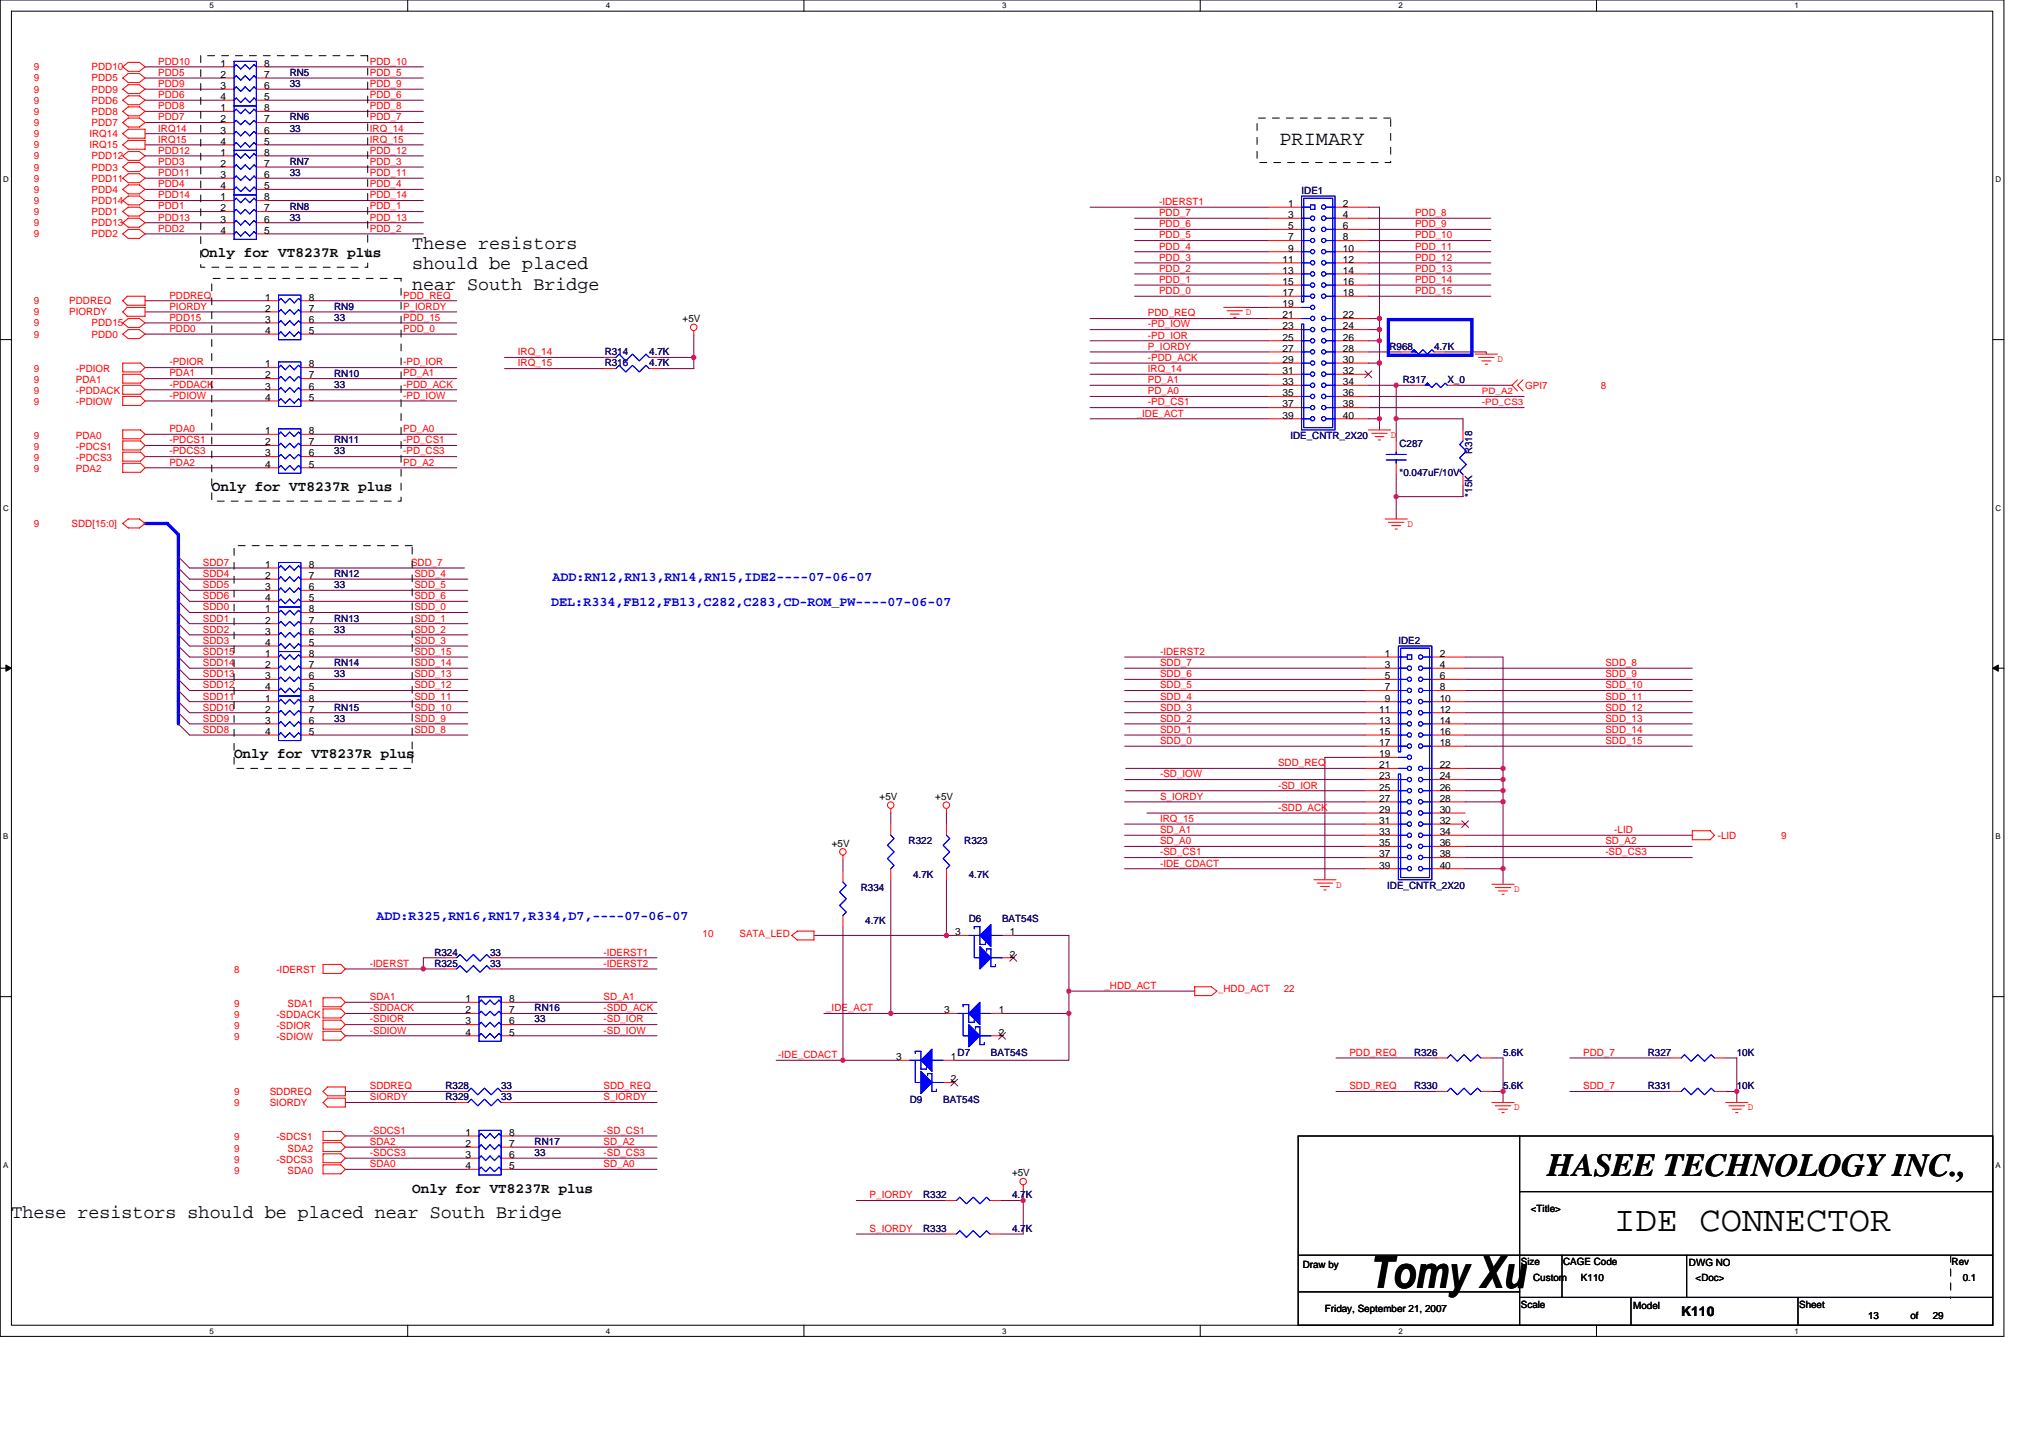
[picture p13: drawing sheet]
<svg xmlns="http://www.w3.org/2000/svg" width="297mm" height="210mm" viewBox="0 0 297 210" stroke-linecap="round" stroke-linejoin="round" font-family="sans-serif">
<defs><g id="words">
<text font-size="6.5" x="200" y="188">Tomy Xu</text>
<text font-size="5.2" x="235.8" y="179.7">IDE CONNECTOR</text>
<text font-size="4.7" x="226" y="171.7">HASEE TECHNOLOGY INC.,</text>
<text font-size="2.9" x="186.8" y="21.2">PRIMARY</text>
<g font-size="2.8">
<text x="60.2" y="36.3">These resistors</text>
<text x="60.2" y="39.3">should be placed</text>
<text x="60.2" y="42.3">near South Bridge</text>
<text x="1.7" y="177.8">These resistors should be placed near South Bridge</text>
</g>
<g font-size="2.1">
<text x="29.3" y="37.5">Only for VT8237R plus</text>
<text x="30.9" y="71.7">Only for VT8237R plus</text>
<text x="34.2" y="110.7">Only for VT8237R plus</text>
<text x="60.2" y="174.1">Only for VT8237R plus</text>
</g>
<g font-size="1.9" fill="#00f">
<text x="80.5" y="88.4">DEL:R334,FB12,FB13,C282,C283,CD-ROM_PW----07-06-07</text>
<text x="80.7" y="84.9">ADD:RN12,RN13,RN14,RN15,IDE2----07-06-07</text>
<text x="55" y="134.3">ADD:R325,RN16,RN17,R334,D7,----07-06-07</text>
</g>
<text font-size="1.9" x="245.5" y="192">K110</text>
<g font-size="1.5" fill="#f00">
<text x="4.9" y="11.9">9</text>
<text x="4.9" y="10.3">9</text>
<text x="13.4" y="11.9">PDD5</text>
<text x="13.4" y="10.3">PDD10</text>
<text x="23.1" y="11.1">PDD5</text>
<text x="23.1" y="9.4">PDD10</text>
<text x="54" y="11.1">PDD_5</text>
<text x="54" y="9.4">PDD_10</text>
<text x="4.9" y="15.1">9</text>
<text x="4.9" y="13.5">9</text>
<text x="4.9" y="16.8">9</text>
<text x="13.4" y="15.1">PDD6</text>
<text x="13.4" y="13.5">PDD9</text>
<text x="13.4" y="16.8">PDD8</text>
<text x="23.1" y="15.9">PDD8</text>
<text x="23.1" y="17.6">PDD7</text>
<text x="23.1" y="14.3">PDD6</text>
<text x="23.1" y="12.7">PDD9</text>
<text x="54" y="14.3">PDD_6</text>
<text x="54" y="17.6">PDD_7</text>
<text x="54" y="12.7">PDD_9</text>
<text x="54" y="15.9">PDD_8</text>
<text x="4.9" y="20">9</text>
<text x="4.9" y="21.6">9</text>
<text x="4.9" y="18.4">9</text>
<text x="4.9" y="23.3">9</text>
<text x="13.1" y="20">IRQ14</text>
<text x="13.1" y="21.6">IRQ15</text>
<text x="13.4" y="18.4">PDD7</text>
<text x="13.4" y="23.3">PDD12</text>
<text x="23.1" y="22.4">PDD12</text>
<text x="23.1" y="19.2">IRQ14</text>
<text x="23.1" y="20.8">IRQ15</text>
<text x="54" y="19.2">IRQ_14</text>
<text x="54" y="22.4">PDD_12</text>
<text x="54" y="20.8">IRQ_15</text>
<text x="4.9" y="28.1">9</text>
<text x="4.9" y="26.5">9</text>
<text x="4.9" y="24.9">9</text>
<text x="4.9" y="29.8">9</text>
<text x="13.4" y="28.1">PDD4</text>
<text x="13.4" y="26.5">PDD11</text>
<text x="13.4" y="24.9">PDD3</text>
<text x="13.4" y="29.8">PDD14</text>
<text x="23.1" y="27.3">PDD4</text>
<text x="23.1" y="24.1">PDD3</text>
<text x="23.1" y="25.7">PDD11</text>
<text x="23.1" y="29">PDD14</text>
<text x="54" y="27.3">PDD_4</text>
<text x="54" y="24.1">PDD_3</text>
<text x="54" y="29">PDD_14</text>
<text x="54" y="25.7">PDD_11</text>
<text x="169.3" y="29.9">-IDERST1</text>
<text x="4.9" y="34.6">9</text>
<text x="4.9" y="33">9</text>
<text x="4.9" y="31.4">9</text>
<text x="13.4" y="34.6">PDD2</text>
<text x="13.4" y="33">PDD13</text>
<text x="13.4" y="31.4">PDD1</text>
<text x="23.1" y="33.8">PDD2</text>
<text x="23.1" y="30.6">PDD1</text>
<text x="23.1" y="32.2">PDD13</text>
<text x="54" y="32.2">PDD_13</text>
<text x="54" y="33.8">PDD_2</text>
<text x="54" y="30.6">PDD_1</text>
<text x="169.3" y="34.8">PDD_5</text>
<text x="169.3" y="31.5">PDD_7</text>
<text x="169.3" y="33.2">PDD_6</text>
<text x="206.6" y="31.5">PDD_8</text>
<text x="206.6" y="34.8">PDD_10</text>
<text x="206.6" y="33.2">PDD_9</text>
<text x="169.3" y="38.1">PDD_3</text>
<text x="169.3" y="36.4">PDD_4</text>
<text x="169.3" y="41.3">PDD_1</text>
<text x="169.3" y="39.7">PDD_2</text>
<text x="206.6" y="41.3">PDD_14</text>
<text x="206.6" y="39.7">PDD_13</text>
<text x="206.6" y="36.4">PDD_11</text>
<text x="206.6" y="38.1">PDD_12</text>
<text x="4.9" y="46">9</text>
<text x="4.9" y="44.4">9</text>
<text x="4.9" y="47.6">9</text>
<text x="10.1" y="46">PIORDY</text>
<text x="10.1" y="44.4">PDDREQ</text>
<text x="13.4" y="47.6">PDD15</text>
<text x="24.7" y="46.8">PDD15</text>
<text x="24.7" y="45.2">PIORDY</text>
<text x="24.7" y="43.6">PDDREQ</text>
<text x="58.9" y="45.2">P_IORDY</text>
<text x="58.9" y="46.8">PDD_15</text>
<text x="58.9" y="43.6">PDD_REQ</text>
<text x="167.6" y="47.8">-PD_IOW</text>
<text x="167.6" y="46.2">PDD_REQ</text>
<text x="169.3" y="42.9">PDD_0</text>
<text x="181.9" y="46">D</text>
<text x="206.6" y="42.9">PDD_15</text>
<text x="4.9" y="49.3">9</text>
<text x="13.4" y="49.3">PDD0</text>
<text x="24.7" y="53.3">-PDIOR</text>
<text x="24.7" y="48.5">PDD0</text>
<text x="58.9" y="53.3">-PD_IOR</text>
<text x="58.9" y="48.5">PDD_0</text>
<text x="75.6" y="53.5">IRQ_15</text>
<text x="75.6" y="51.9">IRQ_14</text>
<text x="167.6" y="52.7">-PDD_ACK</text>
<text x="167.6" y="51.1">P_IORDY</text>
<text x="167.6" y="49.4">-PD_IOR</text>
<text x="218.7" y="52.9">D</text>
<text x="4.9" y="55.9">9</text>
<text x="4.9" y="59.2">9</text>
<text x="4.9" y="54.3">9</text>
<text x="4.9" y="57.6">9</text>
<text x="11.1" y="55.9">PDA1</text>
<text x="11.1" y="59.2">-PDIOW</text>
<text x="11.1" y="54.3">-PDIOR</text>
<text x="11.1" y="57.6">-PDDACK</text>
<text x="24.7" y="54.9">PDA1</text>
<text x="24.7" y="58.2">-PDIOW</text>
<text x="24.7" y="56.6">-PDDACK</text>
<text x="58.9" y="54.9">PD_A1</text>
<text x="58.9" y="58.2">-PD_IOW</text>
<text x="58.9" y="56.6">-PDD_ACK</text>
<text x="167.6" y="55.9">PD_A1</text>
<text x="167.6" y="59.2">-PD_CS1</text>
<text x="167.6" y="54.3">IRQ_14</text>
<text x="167.6" y="57.6">PD_A0</text>
<text x="222.8" y="56.7">GPI7</text>
<text x="233.8" y="56.7">8</text>
<text x="4.9" y="65.7">9</text>
<text x="4.9" y="64.1">9</text>
<text x="11.1" y="65.7">-PDCS1</text>
<text x="11.1" y="64.1">PDA0</text>
<text x="24.7" y="64.7">-PDCS1</text>
<text x="24.7" y="63.1">PDA0</text>
<text x="58.9" y="64.7">-PD_CS1</text>
<text x="58.9" y="63.1">PD_A0</text>
<text x="166" y="60.8">_IDE_ACT</text>
<text x="203.1" y="63.9">D</text>
<text x="4.9" y="68.9">9</text>
<text x="4.9" y="67.3">9</text>
<text x="11.1" y="68.9">PDA2</text>
<text x="11.1" y="67.3">-PDCS3</text>
<text x="24.7" y="68">PDA2</text>
<text x="24.7" y="66.3">-PDCS3</text>
<text x="58.9" y="68">PD_A2</text>
<text x="58.9" y="66.3">-PD_CS3</text>
<text x="4.9" y="76.9">9</text>
<text x="10.5" y="76.9">SDD[15:0]</text>
<text x="205.5" y="76.9">D</text>
<text x="29.6" y="82.6">SDD7</text>
<text x="60" y="82.6">SDD_7</text>
<text x="29.6" y="84.2">SDD4</text>
<text x="29.6" y="87.5">SDD6</text>
<text x="29.6" y="85.9">SDD5</text>
<text x="29.6" y="89.1">SDD0</text>
<text x="60.5" y="84.2">SDD_4</text>
<text x="60.5" y="87.5">SDD_6</text>
<text x="60.5" y="85.9">SDD_5</text>
<text x="60.5" y="89.1">SDD_0</text>
<text x="29.6" y="92.4">SDD2</text>
<text x="29.6" y="90.7">SDD1</text>
<text x="29.6" y="94">SDD3</text>
<text x="29.6" y="95.6">SDD15</text>
<text x="60.5" y="92.4">SDD_2</text>
<text x="60.5" y="90.7">SDD_1</text>
<text x="60.5" y="94">SDD_3</text>
<text x="60.5" y="95.6">SDD_15</text>
<text x="169.4" y="95.6">-IDERST2</text>
<text x="29.6" y="100.5">SDD12</text>
<text x="29.6" y="98.8">SDD13</text>
<text x="29.6" y="97.2">SDD14</text>
<text x="60.5" y="100.5">SDD_12</text>
<text x="60.5" y="97.2">SDD_14</text>
<text x="60.5" y="98.8">SDD_13</text>
<text x="169.4" y="100.5">SDD_5</text>
<text x="169.4" y="98.8">SDD_6</text>
<text x="169.4" y="97.2">SDD_7</text>
<text x="234.4" y="97.2">SDD_8</text>
<text x="234.4" y="100.5">SDD_10</text>
<text x="234.4" y="98.8">SDD_9</text>
<text x="29.6" y="107">SDD8</text>
<text x="29.6" y="105.3">SDD9</text>
<text x="29.6" y="102.1">SDD11</text>
<text x="29.6" y="103.7">SDD10</text>
<text x="60.5" y="105.3">SDD_9</text>
<text x="60.5" y="107">SDD_8</text>
<text x="60.5" y="103.7">SDD_10</text>
<text x="60.5" y="102.1">SDD_11</text>
<text x="169.4" y="107">SDD_1</text>
<text x="169.4" y="102.1">SDD_4</text>
<text x="169.4" y="103.7">SDD_3</text>
<text x="169.4" y="105.3">SDD_2</text>
<text x="234.4" y="105.3">SDD_13</text>
<text x="234.4" y="103.7">SDD_12</text>
<text x="234.4" y="107">SDD_14</text>
<text x="234.4" y="102.1">SDD_11</text>
<text x="169.4" y="108.6">SDD_0</text>
<text x="169.4" y="113.5">-SD_IOW</text>
<text x="186.6" y="111.8">SDD_REQ</text>
<text x="234.4" y="108.6">SDD_15</text>
<text x="169.4" y="120">IRQ_15</text>
<text x="169.4" y="116.7">S_IORDY</text>
<text x="186.6" y="115.1">-SD_IOR</text>
<text x="186.6" y="118.4">-SDD_ACK</text>
<text x="169.4" y="123.2">SD_A0</text>
<text x="169.4" y="121.6">SD_A1</text>
<text x="169.4" y="124.9">-SD_CS1</text>
<text x="234.4" y="123.2">SD_A2</text>
<text x="234.4" y="124.9">-SD_CS3</text>
<text x="235.8" y="121.6">-LID</text>
<text x="250.9" y="122.4">-LID</text>
<text x="260.1" y="122.4">9</text>
<text x="169.4" y="126.5">-IDE_CDACT</text>
<text x="195.1" y="129.6">D</text>
<text x="221.1" y="130.2">D</text>
<text x="102.6" y="136.7">10</text>
<text x="108" y="136.7">SATA_LED</text>
<text x="34.2" y="142.1">8</text>
<text x="40.4" y="142.1">-IDERST</text>
<text x="54" y="141.1">-IDERST</text>
<text x="88.1" y="141.1">-IDERST2</text>
<text x="88.1" y="139.5">-IDERST1</text>
<text x="34.2" y="147">9</text>
<text x="34.2" y="148.6">9</text>
<text x="40.4" y="148.6">-SDDACK</text>
<text x="42" y="147">SDA1</text>
<text x="54" y="149.2">-SDIOR</text>
<text x="54" y="147.6">-SDDACK</text>
<text x="54" y="146">SDA1</text>
<text x="88.1" y="147.6">-SDD_ACK</text>
<text x="88.1" y="146">SD_A1</text>
<text x="88.1" y="149.2">-SD_IOR</text>
<text x="120.6" y="147.6">_IDE_ACT</text>
<text x="161.3" y="144.4">_HDD_ACT</text>
<text x="177.9" y="144.9">_HDD_ACT</text>
<text x="187.5" y="144.9">22</text>
<text x="34.2" y="151.8">9</text>
<text x="34.2" y="150.2">9</text>
<text x="40.4" y="151.8">-SDIOW</text>
<text x="40.4" y="150.2">-SDIOR</text>
<text x="54" y="150.9">-SDIOW</text>
<text x="88.1" y="150.9">-SD_IOW</text>
<text x="113.7" y="154.5">-IDE_CDACT</text>
<text x="197.1" y="154.1">PDD_REQ</text>
<text x="231.2" y="154.1">PDD_7</text>
<text x="34.2" y="159.8">9</text>
<text x="34.2" y="161.4">9</text>
<text x="39.4" y="159.8">SDDREQ</text>
<text x="39.4" y="161.4">SIORDY</text>
<text x="54" y="159">SDDREQ</text>
<text x="54" y="160.6">SIORDY</text>
<text x="88.1" y="160.6">S_IORDY</text>
<text x="88.1" y="159">SDD_REQ</text>
<text x="197.1" y="159">SDD_REQ</text>
<text x="231.2" y="159">SDD_7</text>
<text x="34.2" y="166.5">9</text>
<text x="40.4" y="166.5">-SDCS1</text>
<text x="54" y="165.5">-SDCS1</text>
<text x="54" y="167.1">SDA2</text>
<text x="88.1" y="165.5">-SD_CS1</text>
<text x="88.1" y="167.1">SD_A2</text>
<text x="221.1" y="162.1">D</text>
<text x="255.3" y="162.1">D</text>
<text x="34.2" y="171.3">9</text>
<text x="34.2" y="168.1">9</text>
<text x="34.2" y="169.7">9</text>
<text x="40.4" y="169.7">-SDCS3</text>
<text x="42" y="171.3">SDA0</text>
<text x="42" y="168.1">SDA2</text>
<text x="54" y="168.7">-SDCS3</text>
<text x="54" y="170.4">SDA0</text>
<text x="88.1" y="168.7">-SD_CS3</text>
<text x="88.1" y="170.4">SD_A0</text>
<text x="127" y="174.9">P_IORDY</text>
<text x="127" y="179.8">S_IORDY</text>
</g>
<g font-size="1.5">
<text x="32.2" y="9.7">1</text>
<text x="32.2" y="11.4">2</text>
<text x="38.6" y="9.7">8</text>
<text x="38.6" y="11.4">7</text>
<text x="32.2" y="13">3</text>
<text x="32.2" y="14.6">4</text>
<text x="32.2" y="16.2">1</text>
<text x="32.2" y="17.9">2</text>
<text x="38.6" y="13">6</text>
<text x="38.6" y="14.6">5</text>
<text x="38.6" y="16.2">8</text>
<text x="38.6" y="17.9">7</text>
<text x="32.2" y="19.5">3</text>
<text x="32.2" y="21.1">4</text>
<text x="32.2" y="22.7">1</text>
<text x="38.6" y="19.5">6</text>
<text x="38.6" y="21.1">5</text>
<text x="38.6" y="22.7">8</text>
<text x="32.2" y="29.3">1</text>
<text x="32.2" y="24.4">2</text>
<text x="32.2" y="26">3</text>
<text x="32.2" y="27.6">4</text>
<text x="38.6" y="29.3">8</text>
<text x="38.6" y="24.4">7</text>
<text x="38.6" y="26">6</text>
<text x="38.6" y="27.6">5</text>
<text x="32.2" y="30.9">2</text>
<text x="32.2" y="32.5">3</text>
<text x="32.2" y="34.1">4</text>
<text x="38.6" y="30.9">7</text>
<text x="38.6" y="32.5">6</text>
<text x="38.6" y="34.1">5</text>
<text x="188.1" y="30.2">1</text>
<text x="188.1" y="31.8">3</text>
<text x="188.1" y="33.5">5</text>
<text x="188.1" y="35.1">7</text>
<text x="196.1" y="31.8">4</text>
<text x="196.1" y="30.2">2</text>
<text x="196.1" y="33.5">6</text>
<text x="196.1" y="35.1">8</text>
<text x="187.3" y="38.4">11</text>
<text x="187.3" y="40">13</text>
<text x="187.3" y="41.6">15</text>
<text x="188.1" y="36.7">9</text>
<text x="196.1" y="36.7">10</text>
<text x="196.1" y="38.4">12</text>
<text x="196.1" y="40">14</text>
<text x="196.1" y="41.6">16</text>
<text x="38.7" y="43.9">1</text>
<text x="38.7" y="45.5">2</text>
<text x="38.7" y="47.1">3</text>
<text x="45.1" y="43.9">8</text>
<text x="45.1" y="45.5">7</text>
<text x="45.1" y="47.1">6</text>
<text x="99.7" y="47">+5V</text>
<text x="187.3" y="43.2">17</text>
<text x="187.3" y="44.9">19</text>
<text x="187.3" y="46.5">21</text>
<text x="196.1" y="43.2">18</text>
<text x="196.1" y="46.5">22</text>
<text x="38.7" y="53.6">1</text>
<text x="38.7" y="48.7">4</text>
<text x="45.1" y="53.6">8</text>
<text x="45.1" y="48.7">5</text>
<text x="187.3" y="48.1">23</text>
<text x="187.3" y="49.7">25</text>
<text x="187.3" y="51.4">27</text>
<text x="187.3" y="53">29</text>
<text x="196.1" y="48.1">24</text>
<text x="196.1" y="49.7">26</text>
<text x="196.1" y="51.4">28</text>
<text x="196.1" y="53">30</text>
<text x="38.7" y="55.2">2</text>
<text x="38.7" y="56.9">3</text>
<text x="38.7" y="58.5">4</text>
<text x="45.1" y="55.2">7</text>
<text x="45.1" y="56.9">6</text>
<text x="45.1" y="58.5">5</text>
<text x="187.3" y="54.6">31</text>
<text x="187.3" y="56.2">33</text>
<text x="187.3" y="59.5">37</text>
<text x="187.3" y="57.8">35</text>
<text x="196.1" y="54.6">32</text>
<text x="196.1" y="56.2">34</text>
<text x="196.1" y="57.8">36</text>
<text x="196.1" y="59.5">38</text>
<text x="38.7" y="63.4">1</text>
<text x="38.7" y="65">2</text>
<text x="45.1" y="63.4">8</text>
<text x="45.1" y="65">7</text>
<text x="187.3" y="61.1">39</text>
<text x="196.1" y="61.1">40</text>
<text x="38.7" y="66.6">3</text>
<text x="38.7" y="68.3">4</text>
<text x="45.1" y="66.6">6</text>
<text x="45.1" y="68.3">5</text>
<text x="38.7" y="82.9">1</text>
<text x="45.1" y="82.9">8</text>
<text x="38.7" y="89.4">1</text>
<text x="38.7" y="84.5">2</text>
<text x="38.7" y="86.1">3</text>
<text x="38.7" y="87.8">4</text>
<text x="45.1" y="89.4">8</text>
<text x="45.1" y="84.5">7</text>
<text x="45.1" y="86.1">6</text>
<text x="45.1" y="87.8">5</text>
<text x="38.7" y="91">2</text>
<text x="38.7" y="92.6">3</text>
<text x="38.7" y="94.3">4</text>
<text x="38.7" y="95.9">1</text>
<text x="45.1" y="91">7</text>
<text x="45.1" y="92.6">6</text>
<text x="45.1" y="94.3">5</text>
<text x="45.1" y="95.9">8</text>
<text x="202.2" y="95.9">1</text>
<text x="210.2" y="95.9">2</text>
<text x="38.7" y="97.5">2</text>
<text x="38.7" y="99.1">3</text>
<text x="38.7" y="100.8">4</text>
<text x="45.1" y="97.5">7</text>
<text x="45.1" y="99.1">6</text>
<text x="45.1" y="100.8">5</text>
<text x="202.2" y="97.5">3</text>
<text x="202.2" y="99.1">5</text>
<text x="202.2" y="100.8">7</text>
<text x="210.2" y="97.5">4</text>
<text x="210.2" y="99.1">6</text>
<text x="210.2" y="100.8">8</text>
<text x="38.7" y="102.4">1</text>
<text x="38.7" y="104">2</text>
<text x="38.7" y="105.6">3</text>
<text x="38.7" y="107.3">4</text>
<text x="45.1" y="102.4">8</text>
<text x="45.1" y="104">7</text>
<text x="45.1" y="105.6">6</text>
<text x="45.1" y="107.3">5</text>
<text x="201.4" y="104">11</text>
<text x="201.4" y="105.6">13</text>
<text x="201.4" y="107.3">15</text>
<text x="202.2" y="102.4">9</text>
<text x="210.2" y="102.4">10</text>
<text x="210.2" y="104">12</text>
<text x="210.2" y="105.6">14</text>
<text x="210.2" y="107.3">16</text>
<text x="201.4" y="108.9">17</text>
<text x="201.4" y="110.5">19</text>
<text x="201.4" y="112.1">21</text>
<text x="201.4" y="113.8">23</text>
<text x="210.2" y="108.9">18</text>
<text x="210.2" y="112.1">22</text>
<text x="210.2" y="113.8">24</text>
<text x="128.5" y="116.7">+5V</text>
<text x="136.6" y="116.7">+5V</text>
<text x="201.4" y="115.4">25</text>
<text x="201.4" y="117">27</text>
<text x="201.4" y="118.7">29</text>
<text x="210.2" y="115.4">26</text>
<text x="210.2" y="117">28</text>
<text x="210.2" y="118.7">30</text>
<text x="121.5" y="123.6">+5V</text>
<text x="201.4" y="120.3">31</text>
<text x="201.4" y="121.9">33</text>
<text x="201.4" y="125.2">37</text>
<text x="201.4" y="123.5">35</text>
<text x="210.2" y="120.3">32</text>
<text x="210.2" y="121.9">34</text>
<text x="210.2" y="123.5">36</text>
<text x="210.2" y="125.2">38</text>
<text x="201.4" y="126.8">39</text>
<text x="210.2" y="126.8">40</text>
<text x="139.5" y="136.5">3</text>
<text x="147.5" y="136.5">1</text>
<text x="147.5" y="139.8">2</text>
<text x="68" y="146.3">1</text>
<text x="68" y="147.9">2</text>
<text x="68" y="149.5">3</text>
<text x="74.3" y="146.3">8</text>
<text x="74.3" y="147.9">7</text>
<text x="74.3" y="149.5">6</text>
<text x="137.9" y="147.9">3</text>
<text x="145.9" y="147.9">1</text>
<text x="68" y="151.2">4</text>
<text x="74.3" y="151.2">5</text>
<text x="130.9" y="154.7">3</text>
<text x="138.9" y="154.7">1</text>
<text x="145.9" y="151.2">2</text>
<text x="138.9" y="158">2</text>
<text x="68" y="165.8">1</text>
<text x="68" y="167.4">2</text>
<text x="74.3" y="165.8">8</text>
<text x="74.3" y="167.4">7</text>
<text x="68" y="169">3</text>
<text x="68" y="170.7">4</text>
<text x="74.3" y="169">6</text>
<text x="74.3" y="170.7">5</text>
<text x="147.8" y="171.7">+5V</text>
<text x="223.6" y="176.9">&lt;Title&gt;</text>
<text x="190.2" y="185">Draw by</text>
<text x="222.1" y="184.7">Size</text>
<text x="228.3" y="184.7">CAGE Code</text>
<text x="246.7" y="184.8">DWG NO</text>
<text x="285" y="184.7">Rev</text>
<text x="193.5" y="191.5">Friday, September 21, 2007</text>
<text x="222.1" y="190.9">Scale</text>
<text x="223.9" y="187">Custom</text>
<text x="230.9" y="187">K110</text>
<text x="238.5" y="191">Model</text>
<text x="247.6" y="187">&lt;Doc&gt;</text>
<text x="262.7" y="190.9">Sheet</text>
<text x="286.6" y="187">0.1</text>
<text x="272.8" y="192.5">13</text>
<text x="279" y="192.5">of</text>
<text x="282.3" y="192.5">29</text>
</g>
<g font-size="1.5" fill="#000080">
<text x="42.3" y="11.1">RN5</text>
<text x="42.3" y="12.7">33</text>
<text x="42.3" y="17.6">RN6</text>
<text x="42.3" y="19.2">33</text>
<text x="42.3" y="24.1">RN7</text>
<text x="42.3" y="25.7">33</text>
<text x="190.1" y="28.3">IDE1</text>
<text x="42.3" y="30.6">RN8</text>
<text x="42.3" y="32.2">33</text>
<text x="48.8" y="45.2">RN9</text>
<text x="48.8" y="46.8">33</text>
<text x="88.3" y="51.9">R314</text>
<text x="88.3" y="53.5">R316</text>
<text x="94.8" y="51.9">4.7K</text>
<text x="94.8" y="53.5">4.7K</text>
<text x="202.9" y="51.1">R968</text>
<text x="209.4" y="51.1">4.7K</text>
<text x="48.8" y="55">RN10</text>
<text x="48.8" y="56.6">33</text>
<text x="204.9" y="55.9">R317</text>
<text x="211.4" y="55.9">X_0</text>
<text x="48.8" y="64.7">RN11</text>
<text x="188.4" y="64.1">IDE_CNTR_2X20</text>
<text x="204.4" y="65.2">C287</text>
<text x="48.8" y="66.3">33</text>
<text x="204.4" y="69.4">*0.047uF/10V</text>
<text x="215" y="66.3" transform="rotate(-90 215 66.3)">R318</text>
<text x="215" y="72.5" transform="rotate(-90 215 72.5)">*15K</text>
<text x="48.8" y="84.2">RN12</text>
<text x="48.8" y="85.9">33</text>
<text x="48.8" y="90.7">RN13</text>
<text x="48.8" y="92.4">33</text>
<text x="204.2" y="94">IDE2</text>
<text x="48.8" y="97.2">RN14</text>
<text x="48.8" y="98.8">33</text>
<text x="48.8" y="103.7">RN15</text>
<text x="48.8" y="105.3">33</text>
<text x="132.7" y="123.2">R322</text>
<text x="140.8" y="123.2">R323</text>
<text x="125.7" y="130.1">R334</text>
<text x="133.3" y="128.1">4.7K</text>
<text x="141.5" y="128.1">4.7K</text>
<text x="202.6" y="129.7">IDE_CNTR_2X20</text>
<text x="126.4" y="134.9">4.7K</text>
<text x="141.5" y="134.6">D6</text>
<text x="146.3" y="134.6">BAT54S</text>
<text x="63.4" y="141.1">R325</text>
<text x="63.4" y="139.5">R324</text>
<text x="71.6" y="141.1">33</text>
<text x="71.6" y="139.5">33</text>
<text x="78.1" y="147.6">RN16</text>
<text x="78.1" y="149.2">33</text>
<text x="139.8" y="154.1">D7</text>
<text x="144.7" y="154.1">BAT54S</text>
<text x="206.5" y="154.1">R326</text>
<text x="219.5" y="154.1">5.6K</text>
<text x="240.6" y="154.1">R327</text>
<text x="253.6" y="154.1">10K</text>
<text x="65.1" y="159">R328</text>
<text x="65.1" y="160.6">R329</text>
<text x="73.2" y="159">33</text>
<text x="73.2" y="160.6">33</text>
<text x="132.9" y="161">D9</text>
<text x="137.7" y="161">BAT54S</text>
<text x="206.5" y="159">R330</text>
<text x="219.5" y="159">5.6K</text>
<text x="240.6" y="159">R331</text>
<text x="253.6" y="159">10K</text>
<text x="78.1" y="167.1">RN17</text>
<text x="78.1" y="168.8">33</text>
<text x="134.8" y="179.8">R333</text>
<text x="134.8" y="174.9">R332</text>
<text x="147.8" y="179.8">4.7K</text>
<text x="147.8" y="174.9">4.7K</text>
</g>
<g font-size="1.3" fill="#f00">
<text x="216.4" y="57.6">PD_A2</text>
<text x="216.4" y="59.2">-PD_CS3</text>
</g>
<g font-size="1.2">
<text x="30.6" y="1.2">5</text>
<text x="88.5" y="1.2">4</text>
<text x="146.3" y="1.2">3</text>
<text x="204.2" y="1.2">2</text>
<text x="262.1" y="1.2">1</text>
<text x=".5" y="26.6">D</text>
<text x="291.4" y="26.6">D</text>
<text x=".5" y="74.6">C</text>
<text x="291.4" y="74.6">C</text>
<text x=".5" y="122.5">B</text>
<text x="291.4" y="122.5">B</text>
<text x=".5" y="170.5">A</text>
<text x="291.4" y="170.5">A</text>
<text x="30.6" y="194.7">5</text>
<text x="88.5" y="194.7">4</text>
<text x="146.3" y="194.7">3</text>
<text x="204.2" y="194.7">2</text>
<text x="262.1" y="194.7">1</text>
</g>
</g></defs>
<path d="M0 0h292.6v195.1h-292.6zM1.7 1.6h289.3v191.8h-289.3z" fill="none" stroke="#000" stroke-width=".15"/>
<g fill="#fff">
<path d="M30.6 .2h.6v1.3h-.6z"/>
<path d="M30.6 193.6h.6v1.3h-.6z"/>
</g>
<path d="M59.5 0v1.6M59.5 193.4v1.7" fill="none" stroke="#000" stroke-width=".15"/>
<g fill="#fff">
<path d="M88.5 .2h.6v1.3h-.6z"/>
<path d="M88.5 193.6h.6v1.3h-.6z"/>
</g>
<path d="M117.4 0v1.6M117.4 193.4v1.7" fill="none" stroke="#000" stroke-width=".15"/>
<g fill="#fff">
<path d="M146.3 .2h.7v1.3h-.7z"/>
<path d="M146.3 193.6h.7v1.3h-.7z"/>
</g>
<path d="M175.3 0v1.6M175.3 193.4v1.7" fill="none" stroke="#000" stroke-width=".15"/>
<g fill="#fff">
<path d="M204.2 .2h.6v1.3h-.6z"/>
<path d="M204.2 193.6h.6v1.3h-.6z"/>
</g>
<path d="M233.1 0v1.6M233.1 193.4v1.7" fill="none" stroke="#000" stroke-width=".15"/>
<g fill="#fff">
<path d="M262.1 .2h.6v1.3h-.6z"/>
<path d="M262.1 193.6h.6v1.3h-.6z"/>
<path d="M.5 25.6h.8v1.3h-.8z"/>
<path d="M291.4 25.6h.9v1.3h-.9z"/>
<path d="M.5 73.5h.8v1.3h-.8z"/>
<path d="M291.4 73.5h.9v1.3h-.9z"/>
</g>
<path d="M0 49.6h1.7M291 49.6h1.6" fill="none" stroke="#000" stroke-width=".15"/>
<g fill="#fff">
<path d="M.5 121.5h.7v1.3h-.7z"/>
<path d="M291.4 121.5h.8v1.3h-.8z"/>
</g>
<path d="M0 97.5h1.7M291 97.5h1.6" fill="none" stroke="#000" stroke-width=".15"/>
<path d="M.9 97.1l.8 .4-.8 .5zM291 97.5l.8-.4v.9z" fill="#000" stroke="#000" stroke-width=".15"/>
<g fill="#fff">
<path d="M.5 169.4h.7v1.3h-.7z"/>
<path d="M291.4 169.4h.8v1.3h-.8z"/>
</g>
<path d="M0 145.5h1.7M291 145.5h1.6M189.6 165.8h101.4v27.6h-101.4zM221.9 173.9h69.1M221.9 165.8v27.6M189.8 188.6h32.1M189.8 183.2h101.2M221.9 189.4h69.1M228.1 183.2v6.2M238.2 189.4v4M246.3 183.2v6.2M262.6 189.4v4" fill="none" stroke="#000" stroke-width=".15"/>
<g fill="none" stroke="#800040" stroke-width=".15">
<path d="M21.2 14.6h11.4M21.2 11.4h11.4M21.2 17.9h11.4M21.2 19.5h11.4M21.2 13h11.4M21.2 9.8h11.4M21.2 16.3h11.4M39 14.6h22.8M39 11.4h22.8M39 17.9h22.8M39 19.5h22.8M39 13h22.8"/>
<path d="M39 9.8h22.8M39 16.3h22.8M21.2 27.6h11.4M21.2 24.4h11.4M21.2 32.5h11.4M21.2 29.3h11.4M21.2 26h11.4M21.2 34.1h11.4M21.2 30.9h11.4M21.2 22.8h11.4M21.2 21.1h11.4M39 27.6h22.8"/>
<path d="M39 24.4h22.8M39 32.5h22.8M39 29.3h22.8M39 26h22.8M39 34.1h22.8M39 30.9h22.8M39 22.8h22.8M39 21.1h22.8M159.2 30.2h26M165.7 31.9h19.5M165.7 40h19.5M165.7 36.7h19.5"/>
<path d="M165.7 35.1h19.5M165.7 33.5h19.5M165.7 38.4h19.5M199.8 30.2h1.7v32.6M199.8 31.9h17.9M199.8 40h17.9M199.8 36.7h17.9M199.8 35.1h17.9M199.8 33.5h17.9M199.8 38.4h17.9M21.2 55.3h17.8M21.2 53.7h17.8"/>
<path d="M21.2 58.5h17.8M21.2 45.5h17.8M21.2 47.1h17.8M21.2 56.9h17.8M21.2 48.8h17.8M21.2 43.9h17.8M45.6 55.3h21.1M45.6 53.7h21.1M45.6 58.5h21.1M45.6 45.5h21.1M45.6 47.1h21.1M45.6 56.9h21.1"/>
<path d="M45.6 48.8h21.1M45.6 43.9h21.1M73.7 53.8h14.6M73.7 52.2h14.6M96.4 52.2h4.9M101.3 48.9v4.9h-4.9M159.2 48.1h26M159.2 57.9h26M159.2 59.5h26M159.2 46.5h26M159.2 49.7h26M159.2 53h26"/>
<path d="M159.2 51.4h26M159.2 56.2h26M159.2 54.6h26M165.7 41.6h19.5M165.7 43.2h19.5M180.3 44.9h4.9M199.8 48.1h1.7M199.8 57.9h22.8M199.8 59.5h22.8M199.8 46.5h1.7M199.8 49.7h1.7M199.8 53h1.7"/>
<path d="M199.8 51.4h4.8M199.8 56.2h6.7M199.8 41.6h17.9M199.8 43.2h17.9M203.9 56.2v8.2M211 51.4h6.1v.3M213 56.2h7.8M21.2 68.3h17.8M21.2 65h17.8M21.2 63.4h17.8M21.2 66.7h17.8M45.6 68.3h21.1"/>
<path d="M45.6 65h21.1M45.6 63.4h21.1M45.6 66.7h21.1M159.2 61.1h26M199.8 61.1h1.7M203.9 61.1h9.8v1.7M203.9 69.3v6.5M213.7 70.9v1.6h-9.8M26.1 99.2l1.6 1.6h11.3M26.1 97.5l1.6 1.7h11.3M26.1 95.9l1.6 1.6h11.3M26.1 94.3l1.6 1.6h11.3"/>
<path d="M26.1 91l1.6 1.7h11.3M26.1 89.4l1.6 1.6h11.3M26.1 82.9l1.6 1.6h11.3M26.1 86.2l1.6 1.6h11.3M26.1 92.7l1.6 1.6h11.3M26.1 81.3l1.6 1.6h11.3M26.1 84.5l1.6 1.7h11.3M26.1 87.8l1.6 1.6h11.3M45.6 99.2h22.7M45.6 97.5h22.7M45.6 95.9h22.7M45.6 92.7h22.7"/>
<path d="M45.6 91h22.7M45.6 84.5h22.7M45.6 87.8h22.7M45.6 94.3h22.7M45.6 82.9h22.2M45.6 86.2h22.7M45.6 89.4h22.7M164.2 99.2h35.1M164.2 97.5h35.1M164.2 95.9h35.1M214 99.2h33.1M214 97.5h33.1"/>
<path d="M214 95.9h5.5v33.2M26.1 105.7l1.6 1.6h11.3M26.1 100.8l1.6 1.6h11.3M26.1 102.4l1.6 1.6h11.3M26.1 104l1.6 1.7h11.3M45.6 107.3h22.7M45.6 100.8h22.7M45.6 102.4h22.7M45.6 104h22.7M45.6 105.7h22.7M130.1 118.7v1.6M138.2 118.7v1.6"/>
<path d="M164.2 108.9h35.1M164.2 107.3h35.1M164.2 100.8h35.1M164.2 102.4h35.1M164.2 104h35.1M164.2 105.7h35.1M164.2 113.8h35.1M164.2 117.1h35.1M164.4 115.4h34.9M164.4 112.2h34.9M167.5 118.7h31.8M199.3 110.6h-5.8v17.8"/>
<path d="M214 108.9h33.1M214 107.3h33.1M214 100.8h33.1M214 102.4h33.1M214 104h33.1M214 105.7h33.1M214 115.4h5.5M214 112.2h5.5M214 113.8h5.5M214 117.1h5.5M65.1 139.8h-3.3v1.6M73.2 139.8h22.7"/>
<path d="M118.9 136.5h20.9M123.1 125.5v1.6M123.1 135.3v19.5M130.1 128.4v19.5M138.2 128.4v8.1M148 136.5h8.1v11.4M164.2 126.8h35.1M164.2 121.9h35.1M164.2 123.5h35.1M164.2 120.3h35.1M164.2 125.2h35.1M214 126.8h5.5"/>
<path d="M214 121.9h33.1M214 123.5h33.1M214 125.2h33.1M50.4 147.9h17.9M50.4 141.4h14.7M50.4 151.2h17.9M50.4 146.3h17.9M50.4 149.6h17.9M50.4 159.3h16.3M73.2 141.4h22.7M74.8 147.9h21.1M74.8 151.2h21.1"/>
<path d="M74.8 146.3h21.1M74.8 149.6h21.1M74.8 159.3h21.1M113.3 154.8h17.9M120.3 147.9h17.9M146.3 147.9h9.8M156.1 147.9v6.9h-16.7M156.1 144.7h18.4M195.1 159.3h14.6M195.1 154.4h14.6M217.9 154.4h1.6v6.5M217.9 159.3h1.6"/>
<path d="M229.3 159.3h14.6M229.3 154.4h14.6M252 159.3h1.6M252 154.4h1.6v6.5M50.4 169.1h17.9M50.4 165.8h17.9M50.4 170.7h17.9M50.4 160.9h16.3M50.4 167.4h17.9M74.8 169.1h21.1M74.8 165.8h21.1M74.8 170.7h21.1"/>
<path d="M74.8 160.9h21.1M74.8 167.4h21.1M125 175.2h13.1M146.2 175.2h3.2M149.4 173.6v6.5h-3.2M125 180.1h13.1"/>
</g>
<g fill="#f0f" stroke="#f0f" stroke-width=".15">
<circle cx="219.5" cy="126.8" r=".32"/>
<circle cx="219.5" cy="117" r=".32"/>
<circle cx="156.1" cy="144.7" r=".32"/>
<circle cx="156.1" cy="147.9" r=".31"/>
<circle cx="61.8" cy="141.4" r=".32"/>
<circle cx="130.1" cy="147.9" r=".31"/>
<circle cx="138.2" cy="136.5" r=".32"/>
<circle cx="149.4" cy="175.2" r=".32"/>
<circle cx="253.6" cy="159.3" r=".32"/>
<circle cx="219.5" cy="159.3" r=".32"/>
<circle cx="101.3" cy="52.2" r=".32"/>
<circle cx="201.4" cy="53" r=".31"/>
<circle cx="201.4" cy="49.7" r=".32"/>
<circle cx="201.4" cy="48.1" r=".32"/>
<circle cx="201.4" cy="61.1" r=".31"/>
<circle cx="201.4" cy="46.5" r=".32"/>
<circle cx="203.9" cy="56.2" r=".32"/>
<circle cx="203.9" cy="72.5" r=".32"/>
<circle cx="203.9" cy="61.1" r=".31"/>
<circle cx="219.5" cy="112.2" r=".32"/>
<circle cx="219.5" cy="113.8" r=".32"/>
<circle cx="219.5" cy="115.4" r=".31"/>
<circle cx="123.1" cy="154.7" r=".32"/>
</g>
<path d="M202.8 46.7h12.1v5.2h-12.1zM21.2 76.4h3.2l1.7 1.6v27.7" fill="none" stroke="#00f" stroke-width=".49"/>
<g fill="none" stroke="#f00" stroke-width=".15">
<path d="M17.9 17.9l.8-.7h1.7l.8 .7-.8 .6h-1.7zM17.9 11.4l.8-.7h1.7l.8 .7-.8 .6h-1.7zM17.9 14.6l.8-.6h1.7l.8 .6-.8 .7h-1.7zM17.9 19.5l.8-.6h2.5v1.3h-2.5zM17.9 13l.8-.6h1.7l.8 .6-.8 .7h-1.7zM17.9 9.8l.8-.7h1.7l.8 .7-.8 .6h-1.7zM17.9 16.3l.8-.7h1.7l.8 .7-.8 .6h-1.7zM32.6 9.8h1.6M32.6 11.4h1.6M32.6 13h1.6M32.6 14.6h1.6M32.6 16.3h1.6"/>
<path d="M32.6 17.9h1.6M32.6 19.5h1.6M37.4 9.8h1.6M37.4 11.4h1.6M37.4 13h1.6M37.4 14.6h1.6M37.4 16.3h1.6M37.4 17.9h1.6M37.4 19.5h1.6M17.9 27.6l.8-.6h1.7l.8 .6-.8 .7h-1.7zM17.9 26l.8-.6h1.7l.8 .6-.8 .7h-1.7zM17.9 34.1l.8-.6h1.7l.8 .6-.8 .7h-1.7z"/>
<path d="M17.9 24.4l.8-.7h1.7l.8 .7-.8 .6h-1.7zM17.9 21.1l.8-.6h2.5v1.3h-2.5zM17.9 29.3l.8-.7h1.7l.8 .7-.8 .6h-1.7zM17.9 22.8l.8-.7h1.7l.8 .7-.8 .6h-1.7zM17.9 32.5l.8-.6h1.7l.8 .6-.8 .7h-1.7zM17.9 30.9l.8-.7h1.7l.8 .7-.8 .6h-1.7zM32.6 29.3h1.6M32.6 30.9h1.6M32.6 32.5h1.6M32.6 34.1h1.6M32.6 21.1h1.6M32.6 22.8h1.6"/>
<path d="M32.6 24.4h1.6M32.6 26h1.6M32.6 27.6h1.6M37.4 29.3h1.6M37.4 30.9h1.6M37.4 32.5h1.6M37.4 34.1h1.6M37.4 21.1h1.6M37.4 22.8h1.6M37.4 24.4h1.6M37.4 26h1.6M37.4 27.6h1.6"/>
<path d="M185.2 33.5h4.9M185.2 31.9h4.9M185.2 30.2h4.9M185.2 35.1h4.9M185.2 36.7h4.9M185.2 38.4h4.9M185.2 40h4.9M195 33.5h4.8M195 31.9h4.8M195 30.2h4.8M195 35.1h4.8M195 36.7h4.8"/>
<path d="M195 38.4h4.8M195 40h4.8M17.9 53h2.6l.7 .7-.7 .6h-2.6zM17.9 54.6h2.6l.7 .7-.7 .6h-2.6zM17.9 56.2h2.6l.7 .7-.7 .7h-2.6zM17.9 57.9h2.6l.7 .6-.7 .7h-2.6zM17.9 43.9l.7-.7h2.6v1.4h-2.6zM17.9 47.1l.8-.6h1.7l.8 .6-.8 .7h-1.7zM17.9 48.8l.8-.7h1.7l.8 .7-.8 .6h-1.7zM18.6 44.9h2.6v1.3h-2.6l-.7-.7zM39 53.7h1.7M39 55.3h1.7"/>
<path d="M39 56.9h1.7M39 58.5h1.7M39 43.9h1.7M39 45.5h1.7M39 47.1h1.7M39 48.8h1.7M43.9 53.7h1.7M43.9 55.3h1.7M43.9 56.9h1.7M43.9 58.5h1.7M43.9 43.9h1.7M43.9 45.5h1.7"/>
<path d="M43.9 47.1h1.7M43.9 48.8h1.7M88.3 52.2h1.6M88.3 53.8h1.6M94.8 52.2h1.6M94.8 53.8h1.6M101.3 48.3v.6M178.7 44.9h3.2M179.2 45.4h2.3M179.7 45.8h1.3M180.2 46.3h.3M185.2 44.9h4.9"/>
<path d="M185.2 54.6h4.9M185.2 57.9h4.9M185.2 53h4.9M185.2 46.5h4.9M185.2 56.2h4.9M185.2 48.1h4.9M185.2 43.2h4.9M185.2 41.6h4.9M185.2 49.7h4.9M185.2 51.4h4.9M185.2 59.5h4.9M195 54.6h4.8"/>
<path d="M195 57.9h4.8M195 53h4.8M195 46.5h4.8M195 56.2h4.8M195 48.1h4.8M195 43.2h4.8M195 41.6h4.8M195 49.7h4.8M195 51.4h4.8M195 59.5h4.8M204.6 51.4h1.6M206.5 56.2h1.6"/>
<path d="M209.4 51.4h1.6M211.4 56.2h1.6M215.4 51.7h3.3M215.9 52.2h2.3M216.4 52.7h1.3M216.9 53.2h.3M221.6 55.4l-.8 .8 .8 .9M222.4 55.4l-.8 .8 .8 .9M17.9 62.8h2.6l.7 .6-.7 .7h-2.6zM17.9 76.4l.8-.6h1.7l.8 .6-.8 .7h-1.7zM17.9 64.4h2.6l.7 .6-.7 .7h-2.6zM17.9 66h2.6l.7 .7-.7 .6h-2.6z"/>
<path d="M17.9 67.6h2.6l.7 .7-.7 .6h-2.6zM39 63.4h1.7M39 65h1.7M39 66.7h1.7M39 68.3h1.7M43.9 63.4h1.7M43.9 65h1.7M43.9 66.7h1.7M43.9 68.3h1.7M185.2 61.1h4.9M195 61.1h4.8M199.8 62.8h3.3"/>
<path d="M200.3 63.2h2.3M200.8 63.7h1.3M201.3 64.2h.3M202.3 75.8h3.2M202.8 76.2h2.2M203.2 76.7h1.4M203.7 77.2h.4M203.9 64.4v1.6M203.9 67.6v1.7M213.7 62.8v1.6M213.7 69.3v1.6M39 89.4h1.7"/>
<path d="M39 91h1.7M39 92.7h1.7M39 94.3h1.7M39 95.9h1.7M39 97.5h1.7M39 99.2h1.7M39 82.9h1.7M39 84.5h1.7M39 86.2h1.7M39 87.8h1.7M43.9 89.4h1.7M43.9 91h1.7"/>
<path d="M43.9 92.7h1.7M43.9 94.3h1.7M43.9 95.9h1.7M43.9 97.5h1.7M43.9 99.2h1.7M43.9 82.9h1.7M43.9 84.5h1.7M43.9 86.2h1.7M43.9 87.8h1.7M199.3 95.9h4.9M199.3 97.5h4.9M199.3 99.2h4.9"/>
<path d="M209.1 95.9h4.9M209.1 97.5h4.9M209.1 99.2h4.9M39 102.4h1.7M39 104h1.7M39 105.7h1.7M39 107.3h1.7M39 100.8h1.7M43.9 102.4h1.7M43.9 104h1.7M43.9 105.7h1.7M43.9 107.3h1.7"/>
<path d="M43.9 100.8h1.7M130.1 118v.7M138.2 118v.7M199.3 102.4h4.9M199.3 104h4.9M199.3 105.7h4.9M199.3 107.3h4.9M199.3 100.8h4.9M199.3 108.9h4.9M199.3 110.6h4.9M199.3 112.2h4.9M199.3 113.8h4.9"/>
<path d="M199.3 115.4h4.9M199.3 117.1h4.9M199.3 118.7h4.9M209.1 102.4h4.9M209.1 104h4.9M209.1 105.7h4.9M209.1 107.3h4.9M209.1 100.8h4.9M209.1 108.9h4.9M209.1 112.2h4.9M209.1 113.8h4.9M209.1 115.4h4.9"/>
<path d="M209.1 117.1h4.9M209.1 118.7h4.9M65.1 139.8h1.6M71.6 139.8h1.6M115.6 136.5l.8-.6h2.5v1.3h-2.5zM123.1 124.8v.7M123.1 127.1v1.7M123.1 133.6v1.7M130.1 120.3v1.6M130.1 126.8v1.6M138.2 120.3v1.6M138.2 126.8v1.6"/>
<path d="M139.8 136.5h1.7M146.3 136.5h1.7M146.3 139.8h1.7M191.9 128.4h3.2M192.4 128.9h2.2M192.8 129.4h1.3M193.3 129.9h.4M199.3 120.3h4.9M199.3 121.9h4.9M199.3 123.5h4.9M199.3 125.2h4.9M199.3 126.8h4.9"/>
<path d="M209.1 120.3h4.9M209.1 121.9h4.9M209.1 123.5h4.9M209.1 125.2h4.9M209.1 126.8h4.9M217.9 129.1h3.2M218.4 129.6h2.2M218.8 130h1.4M219.3 130.5h.4M247.1 121.3h2.6l.7 .6-.7 .7h-2.6zM47.2 140.8h2.6l.6 .6-.6 .7h-2.6zM47.2 145.6h2.6l.6 .7-.6 .7h-2.6z"/>
<path d="M47.2 147.3h2.6l.6 .6-.6 .7h-2.6zM47.2 148.9h2.6l.6 .7-.6 .6h-2.6zM47.2 150.5h2.6l.6 .7-.6 .6h-2.6zM47.2 159.3l.6-.6h2.6v1.3h-2.6zM65.1 141.4h1.6M66.7 159.3h1.6M68.3 147.9h1.7M68.3 151.2h1.7M68.3 146.3h1.7M68.3 149.6h1.7M71.6 141.4h1.6M73.2 159.3h1.6"/>
<path d="M73.2 147.9h1.6M73.2 151.2h1.6M73.2 146.3h1.6M73.2 149.6h1.6M131.2 154.8h1.7M137.7 154.8h1.7M137.7 158h1.7M138.2 147.9h1.6M144.7 147.9h1.6M144.7 151.2h1.6M174.5 144h2.4l.8 .7-.8 .6h-2.4zM209.7 159.3h1.7"/>
<path d="M209.7 154.4h1.7M216.3 159.3h1.6M216.3 154.4h1.6M243.9 159.3h1.6M243.9 154.4h1.6M250.4 159.3h1.6M250.4 154.4h1.6M47.2 168.4h2.6l.6 .7-.6 .6h-2.6zM47.2 165.2h2.6l.6 .6-.6 .7h-2.6zM47.2 166.8h2.6l.6 .6-.6 .7h-2.6zM47.2 170h2.6l.6 .7-.6 .6h-2.6zM47.2 160.9l.6-.6h2.6v1.3h-2.6z"/>
<path d="M66.7 160.9h1.6M68.3 165.8h1.7M68.3 167.4h1.7M68.3 169.1h1.7M68.3 170.7h1.7M73.2 160.9h1.6M73.2 165.8h1.6M73.2 167.4h1.6M73.2 169.1h1.6M73.2 170.7h1.6M138.1 175.2h1.6M144.6 175.2h1.6"/>
<path d="M149.4 173v.6M217.9 160.9h3.2M218.4 161.4h2.2M218.8 161.9h1.4M219.3 162.4h.4M252 160.9h3.3M252.5 161.4h2.3M253 161.9h1.3M253.5 162.4h.3M138.1 180.1h1.6M144.6 180.1h1.6"/>
<circle cx="101.3" cy="47.8" r=".48"/>
<circle cx="130.1" cy="117.5" r=".48"/>
<circle cx="138.2" cy="117.5" r=".48"/>
<circle cx="123.1" cy="124.3" r=".48"/>
<circle cx="149.4" cy="172.5" r=".48"/>
</g>
<path d="M284.9 183.2v6.2M284.9 189.4h.1" fill="none" stroke="#fff" stroke-width=".15" stroke-dasharray="1 1 1 1 1 1 1 1"/>
<path d="M29.3 8.1h24.4v30.9h-24.4zM183.6 17.2h19.5v6.5h-19.5zM30.9 40.6h27.7v32.6h-27.7zM34.2 79.7h26v32.5h-26zM284.9 183.2v6.2M284.9 189.4h.1" fill="none" stroke="#000" stroke-width=".15" stroke-dasharray="1 1 1 1 1 1 1 1"/>
<path d="M199.3 54.1l1 1M200.3 54.1l-1 1M213.5 119.8l1 1M214.5 119.8l-1 1M147.5 139.3l1 1M148.5 139.3l-1 1M138.9 157.5l1 1M139.8 157.5l-.9 1M145.9 150.7l1 1M146.8 150.7l-1 1" fill="none" stroke="#804000" stroke-width=".15"/>
<g fill="none" stroke="#00f" stroke-width=".15">
<path d="M34.2 9h3.2v6.5h-3.2h3.2v6.4h-3.2h3.2v6.5h-3.2h3.2v6.5h-3.2zM34.2 9.8l.3-.4 .7 .7 .6-.7 .7 .7 .6-.7 .3 .4M34.2 11.4l.3-.4 .7 .7 .6-.7 .7 .7 .6-.7 .3 .4M34.2 13l.3-.3 .7 .6 .6-.6 .7 .6 .6-.6 .3 .3M34.2 14.6l.3-.3 .7 .7 .6-.7 .7 .7 .6-.7 .3 .3M34.2 16.3l.3-.4 .7 .7 .6-.7 .7 .7 .6-.7 .3 .4M34.2 17.9l.3-.3 .7 .6 .6-.6 .7 .6 .6-.6 .3 .3M34.2 19.5l.3-.3 .7 .6 .6-.6 .7 .6 .6-.6 .3 .3M34.2 29.3l.3-.4 .7 .7 .6-.7 .7 .7 .6-.7 .3 .4M34.2 30.9l.3-.3 .7 .6 .6-.6 .7 .6 .6-.6 .3 .3M34.2 32.5l.3-.3 .7 .7 .6-.7 .7 .7 .6-.7 .3 .3M34.2 34.1l.3-.3 .7 .7 .6-.7 .7 .7 .6-.7 .3 .3"/>
<path d="M34.2 21.1l.3-.3 .7 .7 .6-.7 .7 .7 .6-.7 .3 .3M34.2 22.8l.3-.4 .7 .7 .6-.7 .7 .7 .6-.7 .3 .4M34.2 24.4l.3-.3 .7 .6 .6-.6 .7 .6 .6-.6 .3 .3M34.2 26l.3-.3 .7 .6 .6-.6 .7 .6 .6-.6 .3 .3M34.2 27.6l.3-.3 .7 .7 .6-.7 .7 .7 .6-.7 .3 .3M190.1 30.2h1.3M190.1 31.9h1.3M190.1 33.5h1.3M190.1 35.1h1.3M190.1 36.7h1.3M190.1 38.4h1.3M190.1 40h1.3"/>
<path d="M191.4 29.9h.6v.7h-.6zM193.7 30.2h1.3M193.7 31.9h1.3M193.7 33.5h1.3M193.7 35.1h1.3M193.7 36.7h1.3M193.7 38.4h1.3M193.7 40h1.3M40.7 52.8h3.2v6.5h-3.2zM40.7 43.1h3.2v6.5h-3.2zM40.7 53.7l.3-.4 .7 .7 .6-.7 .7 .7 .6-.7 .3 .4M40.7 55.3l.3-.4 .7 .7 .6-.7 .7 .7 .6-.7 .3 .4"/>
<path d="M40.7 56.9l.3-.3 .7 .6 .6-.6 .7 .6 .6-.6 .3 .3M40.7 58.5l.3-.3 .7 .6 .6-.6 .7 .6 .6-.6 .3 .3M40.7 43.9l.3-.3 .7 .6 .6-.6 .7 .6 .6-.6 .3 .3M40.7 45.5l.3-.3 .7 .6 .6-.6 .7 .6 .6-.6 .3 .3M40.7 47.1l.3-.3 .7 .7 .6-.7 .7 .7 .6-.7 .3 .3M40.7 48.8l.3-.3 .7 .6 .6-.6 .7 .6 .6-.6 .3 .3M89.9 52.2l.5-.5 1 1 1-1 1 1 .9-1 .5 .5M89.9 53.8l.5-.5 1 1 1-1 1 1 .9-1 .5 .5M190.1 44h.3v-15.1h4.2v33.5h-4.2v-15.1h-.3v15.5h4.9v-34.2h-4.9v15.4h.3M190.1 41.6h1.3M190.1 43.2h1.3M190.1 44.9h1.3"/>
<path d="M190.1 46.5h1.3M190.1 48.1h1.3M190.1 49.7h1.3M190.1 51.4h1.3M190.1 53h1.3M190.1 54.6h1.3M190.1 56.2h1.3M190.1 57.9h1.3M190.1 59.5h1.3M193.7 41.6h1.3M193.7 43.2h1.3M193.7 46.5h1.3"/>
<path d="M193.7 48.1h1.3M193.7 49.7h1.3M193.7 51.4h1.3M193.7 53h1.3M193.7 54.6h1.3M193.7 56.2h1.3M193.7 57.9h1.3M193.7 59.5h1.3M206.2 51.4l.3-.3 .7 .6 .6-.6 .6 .6 .7-.6 .3 .3M208.1 56.2l.3-.3 .7 .7 .6-.7 .7 .7 .6-.7 .4 .3M40.7 62.6h3.2v6.5h-3.2zM40.7 63.4l.3-.3 .7 .6 .6-.6 .7 .6 .6-.6 .3 .3"/>
<path d="M40.7 65l.3-.3 .7 .7 .6-.7 .7 .7 .6-.7 .3 .3M40.7 66.7l.3-.4 .7 .7 .6-.7 .7 .7 .6-.7 .3 .4M40.7 68.3l.3-.4 .7 .7 .6-.7 .7 .7 .6-.7 .3 .4M190.1 61.1h1.3M191.4 61.1h.1M193.7 61.1h1.3M202.4 67.1h3M202.4 66.3h3M203.9 66v.3M203.9 67.1v.5M213.7 64.4l-.5 .5 .9 .9-.9 1 .9 1-.9 1 .5 .5M40.7 82.1h3.2v6.5h-3.2h3.2v6.5h-3.2h3.2v6.5h-3.2h3.2v6.5h-3.2z"/>
<path d="M40.7 89.4l.3-.3 .7 .6 .6-.6 .7 .6 .6-.6 .3 .3M40.7 91l.3-.3 .7 .7 .6-.7 .7 .7 .6-.7 .3 .3M40.7 92.7l.3-.4 .7 .7 .6-.7 .7 .7 .6-.7 .3 .4M40.7 94.3l.3-.3 .7 .6 .6-.6 .7 .6 .6-.6 .3 .3M40.7 95.9l.3-.3 .7 .6 .6-.6 .7 .6 .6-.6 .3 .3M40.7 97.5l.3-.3 .7 .7 .6-.7 .7 .7 .6-.7 .3 .3M40.7 99.2l.3-.4 .7 .7 .6-.7 .7 .7 .6-.7 .3 .4M40.7 82.9l.3-.3 .7 .6 .6-.6 .7 .6 .6-.6 .3 .3M40.7 84.5l.3-.3 .7 .7 .6-.7 .7 .7 .6-.7 .3 .3M40.7 86.2l.3-.4 .7 .7 .6-.7 .7 .7 .6-.7 .3 .4M40.7 87.8l.3-.3 .7 .6 .6-.6 .7 .6 .6-.6 .3 .3M204.2 95.9h1.3"/>
<path d="M204.2 97.5h1.3M204.2 99.2h1.3M205.5 95.6h.7v.6h-.7zM207.8 95.9h1.3M207.8 97.5h1.3M207.8 99.2h1.3M40.7 102.4l.3-.3 .7 .6 .6-.6 .7 .6 .6-.6 .3 .3M40.7 104l.3-.3 .7 .7 .6-.7 .7 .7 .6-.7 .3 .3M40.7 105.7l.3-.4 .7 .7 .6-.7 .7 .7 .6-.7 .3 .4M40.7 107.3l.3-.3 .7 .6 .6-.6 .7 .6 .6-.6 .3 .3M40.7 100.8l.3-.3 .7 .6 .6-.6 .7 .6 .6-.6 .3 .3M204.2 109.7h.4v-15.1h4.2v33.5h-4.2v-15.1h-.4v15.4h4.9v-34.1h-4.9v15.4h.4"/>
<path d="M204.2 100.8h1.3M204.2 102.4h1.3M204.2 104h1.3M204.2 105.7h1.3M204.2 107.3h1.3M204.2 108.9h1.3M204.2 110.6h1.3M204.2 112.2h1.3M204.2 113.8h1.3M204.2 115.4h1.3M204.2 117.1h1.3M204.2 118.7h1.3"/>
<path d="M207.8 100.8h1.3M207.8 102.4h1.3M207.8 104h1.3M207.8 105.7h1.3M207.8 107.3h1.3M207.8 108.9h1.3M207.8 112.2h1.3M207.8 113.8h1.3M207.8 115.4h1.3M207.8 117.1h1.3M207.8 118.7h1.3M66.7 139.8l.5-.5 1 1 .9-1 1 1 1-1 .5 .5"/>
<path d="M123.1 128.8l.5 .4-1 1 1 1-1 1 1 .9-.5 .5M130.1 121.9l.5 .5-1 1 1 1-1 .9 1 1-.5 .5M138.2 121.9l.5 .5-1 1 1 1-1 .9 1 1-.5 .5M141.5 136.5h1.6M142.3 136.5v3.3h.8M142.3 135.6v-.3h.8v2.6h.8v-.4M144.1 138.8v-.3h.6v2.6h.7v-.3M144.7 136.5h1.6M144.7 139.8h1.6M204.2 120.3h1.3M204.2 121.9h1.3M204.2 123.5h1.3"/>
<path d="M204.2 125.2h1.3M204.2 126.8h1.3M205.5 126.8h.1M207.8 120.3h1.3M207.8 121.9h1.3M207.8 123.5h1.3M207.8 125.2h1.3M207.8 126.8h1.3M66.7 141.4l.5-.5 1 1 .9-1 1 1 1-1 .5 .5M68.3 159.3l.5-.5 1 1 1-1 .9 1 1-1 .5 .5M70 145.5h3.2v6.5h-3.2zM70 146.3l.3-.3 .6 .6 .7-.6 .6 .6 .7-.6 .3 .3"/>
<path d="M70 147.9l.3-.3 .6 .7 .7-.7 .6 .7 .7-.7 .3 .3M70 149.6l.3-.4 .6 .7 .7-.7 .6 .7 .7-.7 .3 .4M70 151.2l.3-.3 .6 .6 .7-.6 .6 .6 .7-.6 .3 .3M132.9 154.8h1.6M133.7 154.8v3.2h.8M133.7 153.8v-.3h.8v2.6h.8v-.4M135.5 157v-.3h.6v2.6h.7v-.3M136.1 154.8h1.6M136.1 158h1.6M139.8 147.9h1.7M140.6 147.9v3.3h.9M140.6 147v-.4h.9v2.6h.8v-.3"/>
<path d="M142.4 150.2v-.3h.7v2.6h.6v-.3M143.1 147.9h1.6M143.1 151.2h1.6M211.4 159.3l.5-.5 .9 1 1-1 1 1 1-1 .5 .5M211.4 154.4l.5-.5 .9 1 1-1 1 1 1-1 .5 .5M245.5 154.4l.5-.5 1 1 .9-1 1 1 1-1 .5 .5M245.5 159.3l.5-.5 1 1 .9-1 1 1 1-1 .5 .5M68.3 160.9l.5-.5 1 1 1-1 .9 1 1-1 .5 .5M70 165h3.2v6.5h-3.2zM70 165.8l.3-.3 .6 .6 .7-.6 .6 .6 .7-.6 .3 .3M70 167.4l.3-.3 .6 .7 .7-.7 .6 .7 .7-.7 .3 .3M70 169.1l.3-.4 .6 .7 .7-.7 .6 .7 .7-.7 .3 .4"/>
<path d="M70 170.7l.3-.3 .6 .6 .7-.6 .6 .6 .7-.6 .3 .3M139.7 175.2l.5-.4 .9 .9 1-.9 1 .9 1-.9 .5 .4M139.7 180.1l.5-.5 .9 1 1-1 1 1 1-1 .5 .5"/>
<circle cx="191.7" cy="33.5" r=".32"/>
<circle cx="191.7" cy="38.4" r=".32"/>
<circle cx="191.7" cy="40" r=".32"/>
<circle cx="191.7" cy="31.9" r=".32"/>
<circle cx="191.7" cy="35.1" r=".31"/>
<circle cx="191.7" cy="36.7" r=".31"/>
<circle cx="193.3" cy="30.2" r=".32"/>
<circle cx="193.3" cy="33.5" r=".32"/>
<circle cx="193.3" cy="38.4" r=".32"/>
<circle cx="193.3" cy="40" r=".32"/>
<circle cx="193.3" cy="31.9" r=".32"/>
<circle cx="193.3" cy="35.1" r=".31"/>
<circle cx="193.3" cy="36.7" r=".31"/>
<circle cx="191.7" cy="46.5" r=".32"/>
<circle cx="191.7" cy="57.9" r=".32"/>
<circle cx="191.7" cy="41.6" r=".32"/>
<circle cx="191.7" cy="48.1" r=".32"/>
<circle cx="191.7" cy="54.6" r=".32"/>
<circle cx="191.7" cy="56.2" r=".32"/>
<circle cx="191.7" cy="49.7" r=".32"/>
<circle cx="191.7" cy="59.5" r=".31"/>
<circle cx="191.7" cy="53" r=".31"/>
<circle cx="191.7" cy="51.4" r=".31"/>
<circle cx="191.7" cy="43.2" r=".31"/>
<circle cx="191.7" cy="44.9" r=".31"/>
<circle cx="193.3" cy="57.9" r=".32"/>
<circle cx="193.3" cy="46.5" r=".32"/>
<circle cx="193.3" cy="41.6" r=".32"/>
<circle cx="193.3" cy="48.1" r=".32"/>
<circle cx="193.3" cy="54.6" r=".32"/>
<circle cx="193.3" cy="56.2" r=".32"/>
<circle cx="193.3" cy="49.7" r=".32"/>
<circle cx="193.3" cy="59.5" r=".31"/>
<circle cx="193.3" cy="53" r=".31"/>
<circle cx="193.3" cy="51.4" r=".31"/>
<circle cx="193.3" cy="43.2" r=".31"/>
<circle cx="191.7" cy="61.1" r=".31"/>
<circle cx="193.3" cy="61.1" r=".31"/>
<circle cx="205.8" cy="97.5" r=".32"/>
<circle cx="205.8" cy="99.2" r=".31"/>
<circle cx="207.5" cy="95.9" r=".32"/>
<circle cx="207.5" cy="97.5" r=".32"/>
<circle cx="207.5" cy="99.2" r=".31"/>
<circle cx="205.8" cy="118.7" r=".32"/>
<circle cx="205.8" cy="105.7" r=".32"/>
<circle cx="205.8" cy="117" r=".32"/>
<circle cx="205.8" cy="108.9" r=".32"/>
<circle cx="205.8" cy="102.4" r=".32"/>
<circle cx="205.8" cy="104" r=".32"/>
<circle cx="205.8" cy="113.8" r=".32"/>
<circle cx="205.8" cy="100.8" r=".32"/>
<circle cx="205.8" cy="112.2" r=".32"/>
<circle cx="205.8" cy="110.5" r=".32"/>
<circle cx="205.8" cy="107.3" r=".31"/>
<circle cx="205.8" cy="115.4" r=".31"/>
<circle cx="207.5" cy="117" r=".32"/>
<circle cx="207.5" cy="105.7" r=".32"/>
<circle cx="207.5" cy="118.7" r=".32"/>
<circle cx="207.5" cy="108.9" r=".32"/>
<circle cx="207.5" cy="113.8" r=".32"/>
<circle cx="207.5" cy="102.4" r=".32"/>
<circle cx="207.5" cy="100.8" r=".32"/>
<circle cx="207.5" cy="112.2" r=".32"/>
<circle cx="207.5" cy="104" r=".32"/>
<circle cx="207.5" cy="107.3" r=".31"/>
<circle cx="207.5" cy="115.4" r=".31"/>
<circle cx="205.8" cy="120.3" r=".32"/>
<circle cx="205.8" cy="126.8" r=".32"/>
<circle cx="205.8" cy="125.2" r=".32"/>
<circle cx="205.8" cy="121.9" r=".32"/>
<circle cx="205.8" cy="123.5" r=".31"/>
<circle cx="207.5" cy="120.3" r=".32"/>
<circle cx="207.5" cy="125.2" r=".32"/>
<circle cx="207.5" cy="126.8" r=".32"/>
<circle cx="207.5" cy="121.9" r=".32"/>
<circle cx="207.5" cy="123.5" r=".31"/>
</g>
<g fill="#00f" stroke="#00f" stroke-width=".15">
<path d="M143.1 138.2l1.6 1.6-1.6 1.6z" fill-rule="evenodd"/>
<path d="M144.7 134.9v3.3l-1.6-1.7z" fill-rule="evenodd"/>
<path d="M143.1 138.2l1.6 1.6-1.6 1.6z" fill-rule="evenodd"/>
<path d="M144.7 134.9v3.3l-1.6-1.7z" fill-rule="evenodd"/>
<path d="M141.5 149.6l1.6 1.6-1.6 1.6z" fill-rule="evenodd"/>
<path d="M143.1 146.3v3.3l-1.6-1.7z" fill-rule="evenodd"/>
<path d="M141.5 149.6l1.6 1.6-1.6 1.6z" fill-rule="evenodd"/>
<path d="M143.1 146.3v3.3l-1.6-1.7z" fill-rule="evenodd"/>
<path d="M206.2 51.4l.3-.3 .3 .3-.3-.3 .3 .3z" fill-rule="evenodd"/>
<path d="M206.2 51.4l.3-.3 .3 .3-.3-.3 .3 .3z" fill-rule="evenodd"/>
<path d="M134.5 156.4l1.6 1.6-1.6 1.6z" fill-rule="evenodd"/>
<path d="M136.1 153.1v3.3l-1.6-1.6z" fill-rule="evenodd"/>
<path d="M134.5 156.4l1.6 1.6-1.6 1.6z" fill-rule="evenodd"/>
<path d="M136.1 153.1v3.3l-1.6-1.6z" fill-rule="evenodd"/>
<path d="M208.4 55.9l.4 .3h-.7l.3-.3 .4 .3z" fill-rule="evenodd"/>
<path d="M208.4 55.9l.4 .3h-.7l.3-.3 .4 .3z" fill-rule="evenodd"/>
</g>
<use href="#words"/>
</svg>
